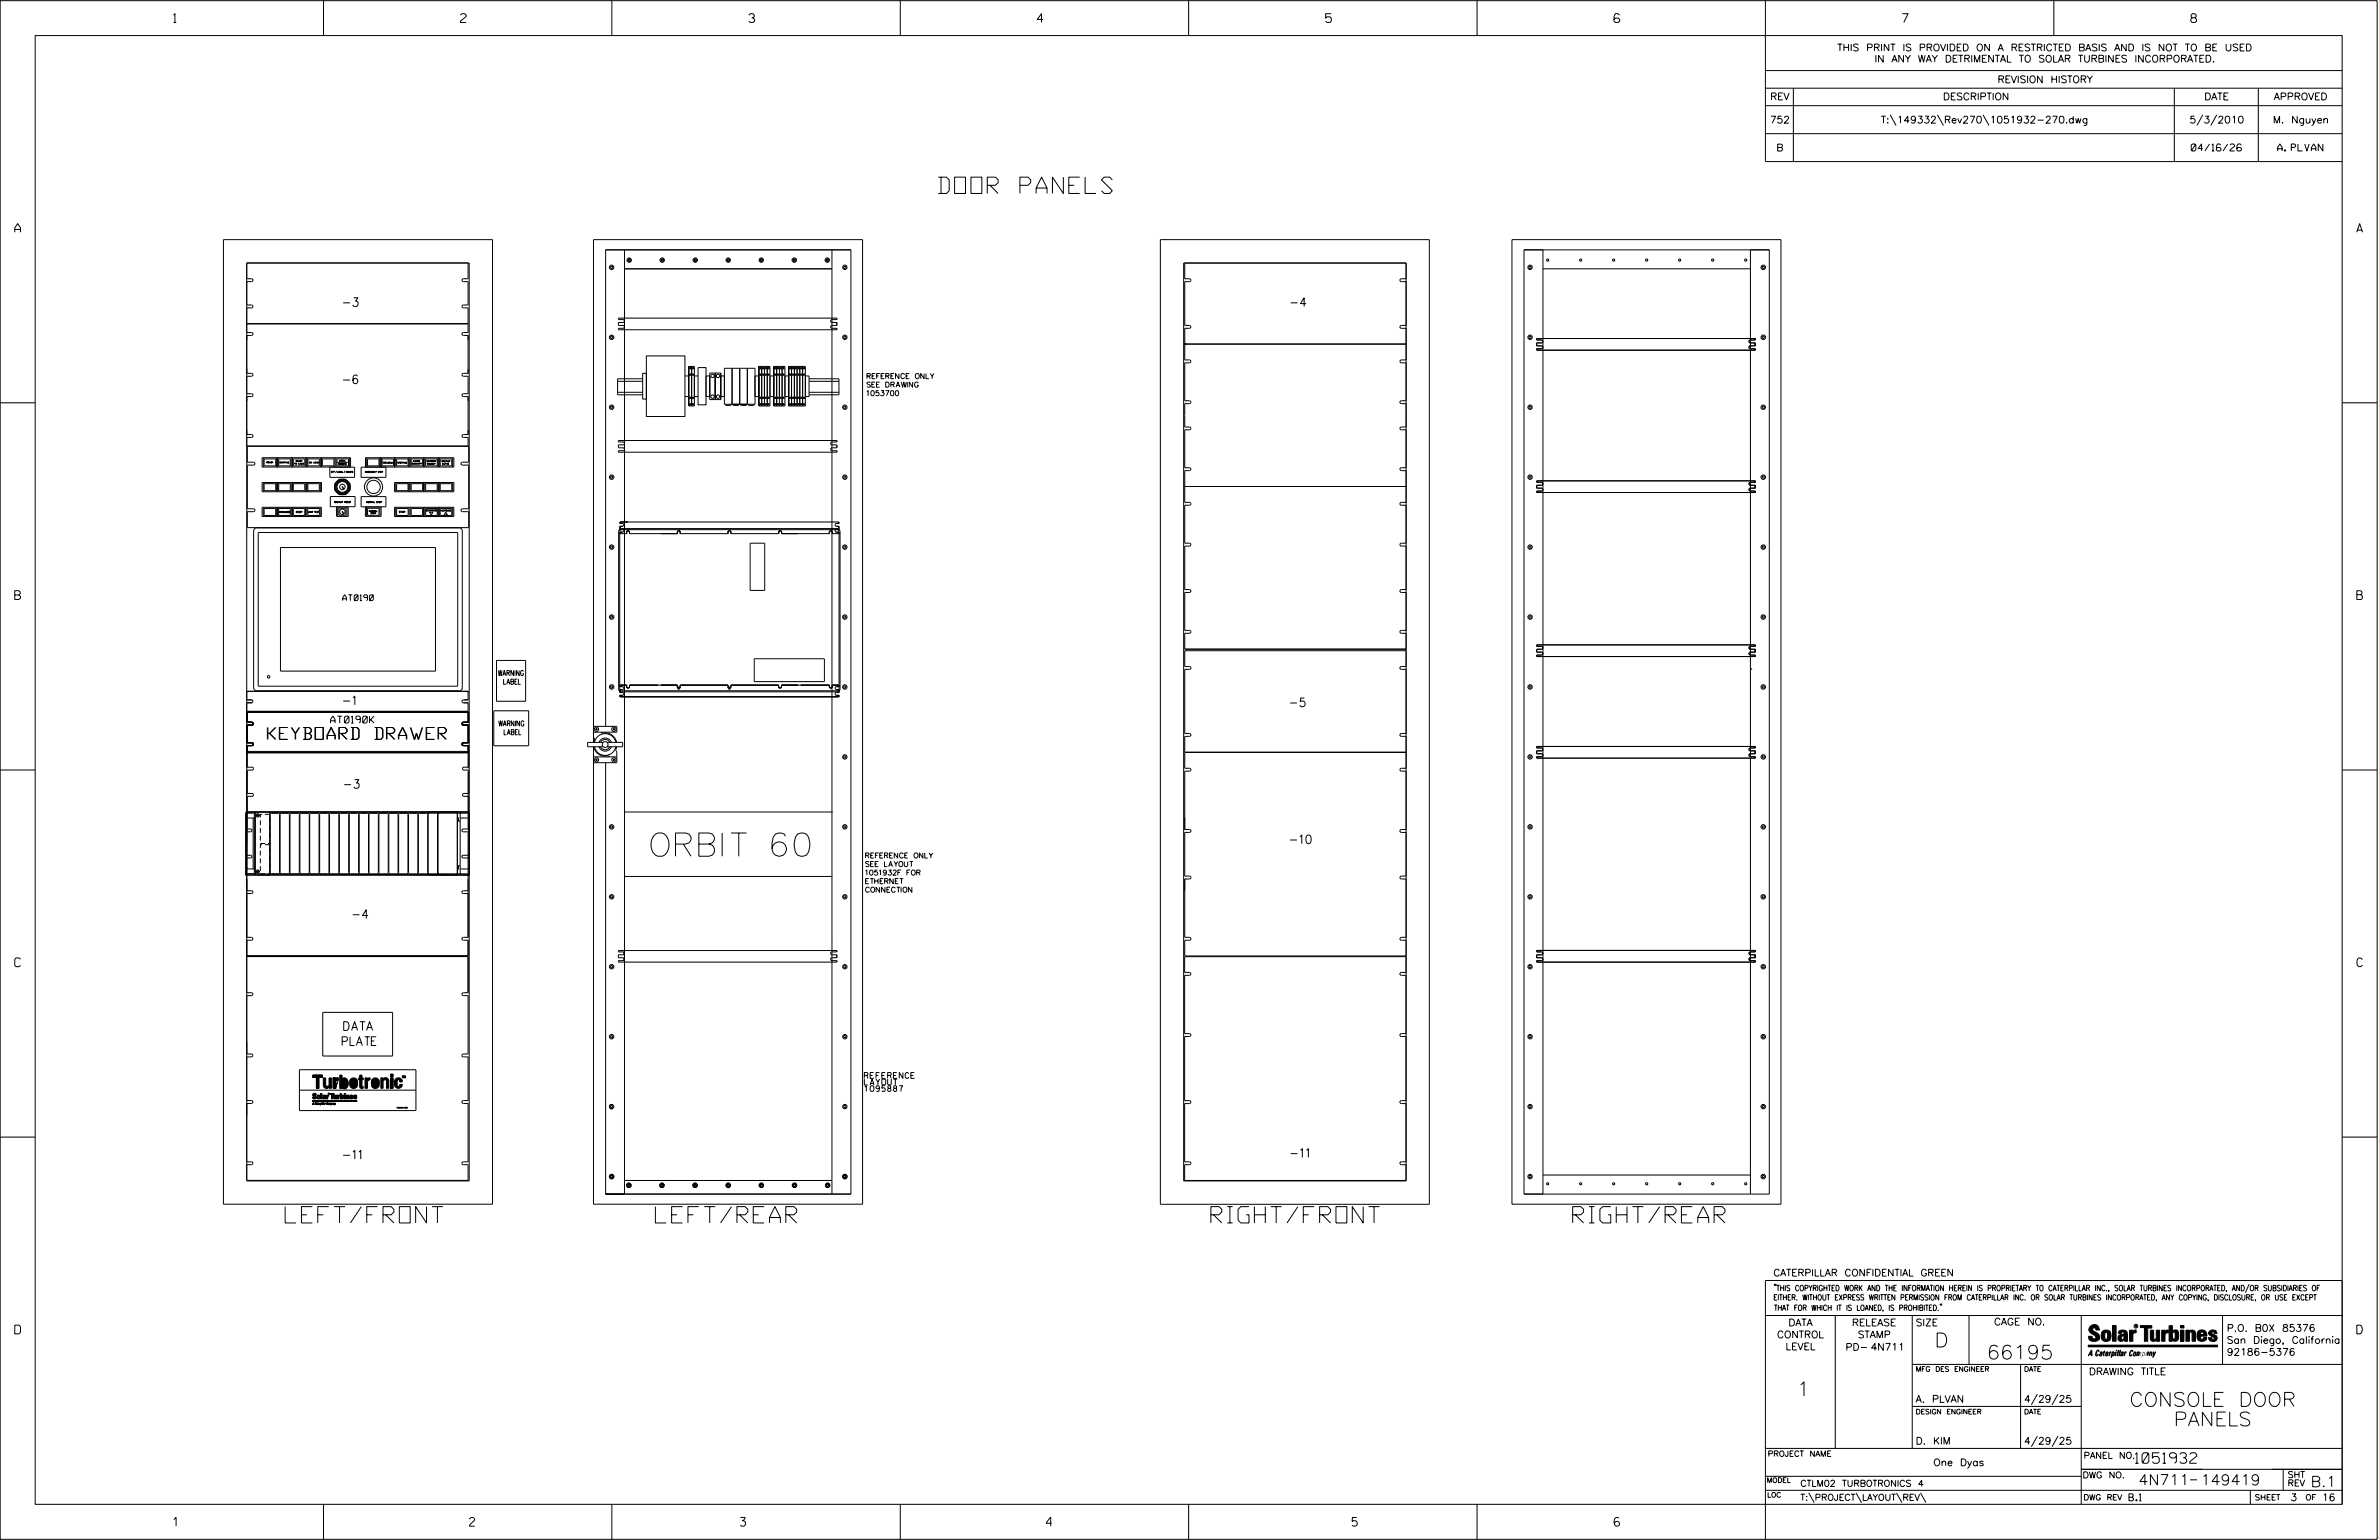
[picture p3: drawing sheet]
<svg xmlns="http://www.w3.org/2000/svg" width="864mm" height="559mm" viewBox="0 0 864 559" stroke-linecap="round" stroke-linejoin="round" font-family="sans-serif">
<defs><g id="words">
<text font-size="8.5" x="236.4" y="310.7">ORBIT 60</text>
<g font-size="5.9">
<text x="340.6" y="70.2">DOOR PANELS</text>
<text x="103.5" y="443.7">LEFT/FRONT</text>
<text x="237.9" y="443.7">LEFT/REAR</text>
<text x="439.6" y="443.7">RIGHT/FRONT</text>
<text x="570.9" y="443.7">RIGHT/REAR</text>
</g>
<g font-size="5.1">
<text x="702.3" y="488.8">D</text>
<text x="721.2" y="493.2">66195</text>
<text x="652.2" y="506.5">1</text>
<text x="773" y="510.3">CONSOLE DOOR</text>
<text x="789.1" y="517.4">PANELS</text>
</g>
<text font-size="4.3" x="97.1" y="268.3">KEYBOARD DRAWER</text>
<g font-size="3.8">
<text x="775.1" y="531">1051932</text>
<text x="776.3" y="538.9">4N711</text>
<text x="798.8" y="538.9">149419</text>
<text x="838.8" y="539.5">B.1</text>
</g>
<g font-size="3.2">
<text x="63" y="8.2">1</text>
<text x="167.2" y="8.2">2</text>
<text x="271.8" y="8.2">3</text>
<text x="376.5" y="8.2">4</text>
<text x="481.2" y="8.2">5</text>
<text x="690.6" y="8.2">7</text>
<text x="795.3" y="8.2">8</text>
<text x="5.4" y="84.3">A</text>
<text x="855.5" y="84.3">A</text>
<text x="124.6" y="111.2">-3</text>
<text x="468.5" y="111.2">-4</text>
<text x="124.6" y="139.2">-6</text>
<text x="5.4" y="217.5">B</text>
<text x="855.6" y="217.5">B</text>
<text x="124.6" y="255.8">-1</text>
<text x="468.3" y="256.5">-5</text>
<text x="124.9" y="286.1">-3</text>
<text x="468.3" y="306.2">-10</text>
<text x="128.1" y="333.3">-4</text>
<text x="5.4" y="350.8">C</text>
<text x="855.6" y="350.8">C</text>
<text x="124.8" y="373.9">DATA</text>
<text x="124.2" y="379.4">PLATE</text>
<text x="468.5" y="420">-11</text>
<text x="124.6" y="420.6">-11</text>
<text x="5.4" y="484">D</text>
<text x="855.6" y="484">D</text>
<text x="62.8" y="553.8">1</text>
<text x="170.4" y="553.8">2</text>
<text x="268.8" y="553.8">3</text>
<text x="379.8" y="553.8">4</text>
<text x="490.8" y="553.8">5</text>
<text x="585.9" y="553.8">6</text>
</g>
<g font-size="2.5">
<text x="666.9" y="18.5">THIS PRINT IS PROVIDED ON A RESTRICTED BASIS AND IS NOT TO BE USED</text>
<text x="680.5" y="22.6">IN ANY WAY DETRIMENTAL TO SOLAR TURBINES INCORPORATED.</text>
<text x="725.1" y="30">REVISION HISTORY</text>
<text x="642.6" y="36.3">REV</text>
<text x="705.3" y="36.3">DESCRIPTION</text>
<text x="800.2" y="36.3">DATE</text>
<text x="825.4" y="36.3">APPROVED</text>
<text x="642.5" y="44.7">752</text>
<text x="682.8" y="44.7">T:\149332\Rev270\1051932-270.dwg</text>
<text x="794.8" y="44.7">5/3/2010</text>
<text x="825.1" y="44.7">M. Nguyen</text>
<text x="644.8" y="54.8">B</text>
<text x="795.4" y="54.8">04/16/26</text>
<text x="826.8" y="54.8">A. PLVAN</text>
<text x="120" y="262.4">AT0190K</text>
<text x="643.8" y="463">CATERPILLAR CONFIDENTIAL GREEN</text>
<text x="645.1" y="485.5">CONTROL</text>
<text x="649.2" y="481.1">DATA</text>
<text x="672.3" y="481.1">RELEASE</text>
<text x="674.4" y="485.5">STAMP</text>
<text x="695.4" y="481.1">SIZE</text>
<text x="723.8" y="480.8">CAGE NO.</text>
<text x="808.4" y="483.1">P.O. B0X 85376</text>
<text x="648.2" y="489.8">LEVEL</text>
<text x="669.9" y="490">PD- 4N711</text>
<text x="808.4" y="487.5">San Diego, California</text>
<text x="808.4" y="491.8">92186-5376</text>
<text x="758.3" y="498.9">DRAWING TITLE</text>
<text x="695.4" y="508.9">A. PLVAN</text>
<text x="734.8" y="508.9">4/29/25</text>
<text x="695.4" y="524.1">D. KIM</text>
<text x="734.8" y="524.1">4/29/25</text>
<text x="701.8" y="531.9">One Dyas</text>
<text x="772.8" y="544.6">B.1</text>
<text x="831.4" y="544.6">3</text>
<text x="842.9" y="544.6">16</text>
</g>
<g font-size="2.3">
<text x="756.4" y="529.2">PANEL NO.</text>
<text x="653.5" y="539.4">CTLM02 TURBOTRONICS 4</text>
<text x="756" y="536.3">DWG NO.</text>
<text x="830.4" y="539.3">REV</text>
<text x="830.4" y="536.2">SHT</text>
<text x="653.5" y="544.5">T:\PROJECT\LAYOUT\REV\</text>
</g>
<g font-size="2.1">
<text x="124.4" y="217.9">AT0190</text>
<text x="313.8" y="391.3">REFERENCE</text>
<text x="313.8" y="393.7">LAYOUT</text>
<text x="313.8" y="396">1095887</text>
</g>
<g font-size="2">
<text x="643.8" y="468.4">&quot;THIS COPYRIGHTED WORK AND THE INFORMATION HEREIN IS PROPRIETARY TO CATERPILLAR INC., SOLAR TURBINES INCORPORATED, AND/OR SUBSIDIARIES OF</text>
<text x="643.8" y="471.8">EITHER. WITHOUT EXPRESS WRITTEN PERMISSION FROM CATERPILLAR INC. OR SOLAR TURBINES INCORPORATED, ANY COPYING, DISCLOSURE, OR USE EXCEPT</text>
<text x="644" y="475.6">THAT FOR WHICH IT IS LOANED, IS PROHIBITED.&quot;</text>
<text x="641.7" y="528.5">PROJECT NAME</text>
<text x="756.3" y="544.3">DWG REV</text>
<text x="818.5" y="544.3">SHEET</text>
<text x="836.9" y="544.3">OF</text>
</g>
<g font-size="1.9">
<text x="314.7" y="137.4">REFERENCE ONLY</text>
<text x="314.7" y="140.5">SEE DRAWING</text>
<text x="314.7" y="143.6">1053700</text>
<text x="180.9" y="245.2">WARNING</text>
<text x="182.8" y="248.3">LABEL</text>
<text x="181.1" y="263.5">WARNING</text>
<text x="183" y="266.6">LABEL</text>
<text x="314.2" y="311.3">REFERENCE ONLY</text>
<text x="314.2" y="314.5">SEE LAYOUT</text>
<text x="314.2" y="317.6">1051932F FOR</text>
<text x="314.2" y="320.7">ETHERNET</text>
<text x="314.2" y="323.8">CONNECTION</text>
</g>
<g font-size="1.8">
<text x="695.4" y="497.6">MFG DES ENGINEER</text>
<text x="734.8" y="497.6">DATE</text>
<text x="695.4" y="513.1">DESIGN ENGINEER</text>
<text x="734.8" y="513.1">DATE</text>
<text x="641.3" y="538">MODEL</text>
<text x="641.5" y="543.3">LOC</text>
</g>
<text font-size=".9" x="775.1" y="481.7">R</text>
<g font-size=".5">
<text x="107.3" y="167.6">READY</text>
<text x="123.1" y="167.4">LOCAL</text>
<text x="149.9" y="167.6">ALARM</text>
<text x="154.9" y="167.6">SHUTDOWN</text>
<text x="160.3" y="167.6">BACKUP</text>
<text x="96.7" y="168.1">READY</text>
<text x="101.4" y="168.1">STARTING</text>
<text x="106.8" y="168.5">TO LOAD</text>
<text x="112.1" y="168.1">ON LOAD</text>
<text x="119.9" y="171.5">OFF</text>
<text x="121.8" y="171.5">LOCAL</text>
<text x="122.8" y="168.7">REMOTE</text>
<text x="125" y="171.5">REMOTE</text>
<text x="132.6" y="171.5">EMERGENCY STOP</text>
<text x="138.9" y="168.2">COOLDOWN</text>
<text x="144.3" y="168.2">STOPPING</text>
<text x="155.1" y="168.6">SUMMARY</text>
<text x="160.6" y="168.6">ACTIVE</text>
<text x="121.4" y="182.5">BACKUP RESET</text>
<text x="133" y="182.5">NORMAL STOP</text>
<text x="133.9" y="185.7">NORMAL</text>
<text x="154.6" y="185.5">DECREASE</text>
<text x="160" y="185.5">INCREASE</text>
<text x="101.3" y="186">ACKNOWLEDGE</text>
<text x="107.4" y="186">RESET</text>
<text x="134.5" y="186.5">STOP</text>
<text x="144.9" y="186">START</text>
</g>
<text font-size=".4" x="143.9" y="402.1">1034040-903</text>
</g></defs>
<g fill="none" stroke="#000" stroke-width=".36">
<path d="M.1 .2h862.8v558.4h-862.8zM12.8 12.9h837.4v533h-837.4zM117.4 .2v12.7M222.1 .2v12.7M326.8 .2v12.7M431.5 .2v12.7M536.2 .2v12.7M587.9 5.5l-.5-.5h-1l-.5 1v1.7l.5 .4h1l.6-.4v-.6l-.6-.5h-1l-.5 .5M640.9 .2v58.4h209.3M745.6 .2v12.7M640.9 25.6h209.3M640.9 32h209.3"/>
<path d="M640.9 38.3h209.3M651 32v26.6M789.3 32v26.6M819.8 32v26.6M640.9 48.5h209.3M686.2 41.7l2.1 3.8M703.3 41.7l2.2 3.8M719.9 41.7l2.1 3.8M799.6 41.7l-2.1 3.8M804.7 41.7l-2.2 3.8M81.1 87h97.7v350h-97.7zM89.6 95.4h80.7v333.1h-80.7z"/>
<path d="M169.9 95.4v5.7h-1.7l-.5 .6M226.7 90.7v337.6h75.3v-337.6M226.7 97.5h75.3M421.2 87h97.7v350h-97.7zM429.7 95.4h80.7v333.1h-80.7zM430.1 95.5v5.6h1.7l.4 .3a.52 .52 0 0 1-.4 .8h-1.7v15.9h1.7l.5 .5-.5 .5h-1.7v11.5h1.7l.5 .5-.5 .6h-1.7v13.7h1.7a.53 .53 0 0 1 .5 .5 .53 .53 0 0 1-.5 .6h-1.7v8.4h1.7a.51 .51 0 0 1 .5 .6 .51 .51 0 0 1-.5 .5h-1.7v13.7h1.7l.5 .6-.5 .5h-1.7v11.5h1.7l.4 .2a.52 .52 0 0 1-.4 .8h-1.7v13.8h1.7l.5 .5-.5 .6h-1.7v15.7h1.7l.5 .6-.5 .5h-1.7v13.7h1.7l.5 .6-.5 .5h-1.7v5.7h80.3M548.9 87h97.6v350h-97.6zM553.2 90.7h89.1v342.6h-89.1zM560.1 97.5h75.3M560.1 90.7v342.6M635.4 90.7v342.6M89.6 117.5h80.3v3.1h-1.7l-.5 .6"/>
<path d="M89.6 110.7h1.7l.5 .5M89.6 101.1h1.7l.5 .6M91.8 101.7l-.5 .5h-1.7M91.8 111.2l-.5 .5h-1.7M91.8 111.2h.1M91.8 101.7h.1M167.7 101.7h.1M167.7 101.7l.5 .5h1.7v8.5h-1.7l-.5 .5M167.7 111.2l.5 .5h1.7v5.7h-80.3M167.7 111.2h.1M301.5 116.5h.1M301.5 118.6h.1"/>
<path d="M301.5 116.5l.5 .5h1.8v1.1h-1.8l-.5 .5M301.5 116.5l.5-.5h1.8v-.6h-79.3v.6h1.7l.5 .5-.5 .5h-1.7v1.1h1.7l.5 .5-.5 .5h-1.7v.6h79.3v-.6h-1.8l-.5-.5M432.3 101.7h.1M432.3 118.6h.1M508.2 101.7h.1M508.2 118.6h.1M508.2 101.7l.5 .5h1.7M508.2 118.6l.5 .5h1.7M510.4 101.1h-1.7l-.5 .6M510.4 118.1h-1.7l-.5 .5M89.6 120.6l1.7 .1 .5 .5M89.6 135.5h1.7l.5 .5-.5 .5h-1.7"/>
<path d="M91.8 121.2h.1M91.8 136h.1M91.8 121.2l-.5 .5h-1.7M167.7 121.2h.1M167.7 136h.1M167.7 121.2l.5 .5h1.7v13.8h-1.7a.53 .53 0 0 0-.5 .5 .53 .53 0 0 0 .5 .5h1.7v6.4h-1.7l-.5 .5M169.9 135.7v.1M224.2 138.4h9.1M233.3 135.5h1.3v9.3h-1.3zM233.3 137.4h-9.1v5.9h9.1M234.6 129.2h14v21.9h-14zM248.6 136.4h1.4"/>
<path d="M250 133h2.1v14.3h-2.1zM251.1 133v14.3M252.1 136.4h1.3M253.4 133.4h2.9v13.5h-2.9zM257.6 135.4h4.1v9.6h-4.1zM257.6 136.4h-1.3v7.5h1.3M259.6 135.4v9.6M261.7 136.4h1.3M263 133.6h11.1v13.1h-11.1zM265.7 133.6v13.1M268.5 133.6v13.1M271.3 133.6v13.1"/>
<path d="M274.1 136.4h1.3M275.5 133v14.3h4v-14.3h-4.1v14.3M276.5 133v14.3M277.5 133v14.3M278.5 133v14.3M279.5 136.4h1.3M280.8 133h4.1v14.3h-4.1zM281.9 133v14.3M282.9 133v14.3M283.9 133v14.3M284.9 136.4h1.3M286.2 133h6.1v14.3h-6.1z"/>
<path d="M286.3 133v14.3M287.3 133v14.3M288.4 133v14.3M289.3 133v14.3M290.3 133v14.3M291.4 133v14.3M292.3 136.4h1.4v7.5h-1.4M293.7 137.4h10.9v5.9h-10.9M293.7 138.4h10.9M430.1 124.8h.1M430.1 124.8h80.3M430.2 124.8h-.1"/>
<path d="M430.2 124.8h.1M430.3 124.8h.1M508.2 131.1h.1M508.2 131.1l.5 .6h1.7M510.4 130.6h-1.7l-.5 .5M557.8 122.8h79.4v.6h-1.8l-.5 .5 .5 .5h1.8v1.1h-1.8l-.5 .5 .5 .5h1.8v.6h-79.4v-.6h1.8l.5-.5-.5-.5h-1.8v-1.1h1.8l.5-.5-.5-.5h-1.8zM634.9 123.9h.1M634.9 126h.1M.1 146.2h12.7M89.6 142.9h1.7l.5 .5M89.6 157.7h1.7l.5 .5M91.8 158.2h.1"/>
<path d="M91.8 143.4l-.5 .5h-1.7M91.8 158.2l-.5 .5h-1.7M91.8 143.4h.1M167.7 158.2h.1M167.7 143.4l.5 .5h1.7v13.8h-1.7l-.5 .5M167.7 158.2l.5 .5h1.7v3.1h-80.3M167.7 143.4h.1M169.9 143.6h.1M224.2 142.3h9.1M248.6 143.9h1.4M252.1 143.9h1.3M261.7 143.9h1.3"/>
<path d="M263.4 146.7l.1 .4h1.8l.1-.4M266.2 146.7v.4h1.8l.1-.4M268.9 146.7l.1 .4h1.8l.1-.4M271.7 146.7l.1 .4h1.8l.1-.4M274.1 143.9h1.3M279.5 143.9h1.3M284.9 143.9h1.3M293.7 142.3h10.9M508.2 145.9h.1M508.2 145.9l.5 .6h1.7M508.2 155.5l.5 .5h1.7M508.2 155.4v.1"/>
<path d="M510.4 145.4h-1.7l-.5 .5M510.4 154.9h-1.7l-.5 .5M850.2 146.2h12.7M89.8 162h80.3v5.7h-2.2l-.5 .5 .5 .6h2.2v15.8h-2.2l-.5 .5 .5 .6h2.2v5.8h-80.3v-5.8h2.2l.5-.6-.5-.5h-2.2v-15.8h2.2l.5-.6-.5-.5h-2.2zM95.1 166.1h32.1v3.4h-32.1zM95.1 175.1h21.6v3.3h-21.6zM95.6 166.1v3.4M95.6 175.1v3.3M95.9 166.5h4.2v2.6h-4.2zM95.9 175.5h4.2v2.5h-4.2zM100.4 166.1v3.4M100.4 175.1v3.3"/>
<path d="M100.8 166.1v3.4M100.8 175.1v3.3M101.2 166.5h4.2v2.6h-4.2zM101.2 175.5h4.2v2.5h-4.2zM105.7 166.1v3.4M105.7 175.1v3.3M106.1 166.1v3.4M106.1 175.1v3.3M106.5 166.5h4.1v2.6h-4.1zM106.5 175.5h4.1v2.5h-4.1zM111 166.1v3.4M111 175.1v3.3"/>
<path d="M111.4 166.1v3.4M111.4 175.1v3.3M111.8 166.5h4.1v2.6h-4.1zM111.8 175.5h4.1v2.5h-4.1zM116.3 166.1v3.4M116.3 175.1v3.3M116.7 166.1v3.4M117 166.5h4.2v2.6h-4.2zM119.7 169.5h9v3.7h-9zM121.6 166.1v3.3M122 166.1v3.4M122.2 170.8l-.4 .9"/>
<path d="M122.3 166.5h4.2v2.6h-4.2zM122.3 167.7h4.2M124.8 177.5l-.5-1-.2 .1 .6 1M125.2 170.8l-.4 .9M126.8 166.1v3.3M131.1 169.5h9v3.7h-9zM132.7 166.1h32v3.4h-32zM133.1 166.1v3.4M133.4 166.5h4.2v2.6h-4.2zM137.9 166.1v3.4M138.4 166.1v3.4M138.7 166.5h4.2v2.6h-4.2z"/>
<path d="M143.2 166.1v3.4M143.2 175.1h21.5v3.3h-21.5zM143.7 166.1v3.4M143.7 175.1v3.3M144 166.5h4.1v2.6h-4.1zM144 175.5h4.1v2.5h-4.1zM148.5 166.1v3.4M148.5 175.1v3.3M148.9 166.1v3.4M148.9 175.1v3.3M149.3 166.5h4.1v2.6h-4.1zM149.3 175.5h4.1v2.5h-4.1z"/>
<path d="M149.8 168.1h-.3l.3 .4-.3-.1M150 168l.1 .5h.2l.1-.5M150.6 168.5v-.5l.2 .5 .2-.5v.5M151.2 168.5v-.5l.2 .5 .2-.5v.5M151.7 168.5l.2-.5 .2 .5M151.8 168.3h.2M152.2 168.2l.3-.2h-.3v.5M152.4 168.2l.2 .3M152.7 168l.2 .5M153.1 168l-.2 .2M153.8 166.1v3.4M153.8 175.1v3.3"/>
<path d="M154.2 166.1v3.4M154.2 175.1v3.3M154.5 166.5h4.2v2.6h-4.2zM154.5 175.5h4.2v2.5h-4.2zM159.1 166.1v3.4M159.1 175.1v3.3M159.5 166.1v3.4M159.5 175.1v3.3M159.8 166.5h4.2v2.6h-4.2zM159.8 175.5h4.2v2.5h-4.2zM164.3 166.1v3.4M164.3 175.1v3.3"/>
<path d="M301.5 160.9h.1M301.5 163h.1M301.5 160.9l.5-.5h1.8v-.6h-79.3v.6h1.7l.5 .5-.5 .5h-1.7v1.1h1.7l.5 .5-.5 .5h-1.7v.6h79.3v-.6h-1.8l-.5-.5M301.5 160.9l.5 .5h1.8v1.1h-1.8l-.5 .5M430.1 176.5h80.3M508.2 170.3h.1M508.2 170.3l.5 .5h1.7M510.4 169.7h-1.7l-.5 .6M634.9 175.5l.5 .6h1.8v1h-1.8l-.5 .6M634.9 175.5l.5-.5h1.8v-.5h-79.4v.5h1.8l.5 .5-.5 .6h-1.8v1h1.8l.5 .6-.5 .5h-1.8v.5h79.4v-.5h-1.8l-.5-.5M634.9 175.5h.1M634.9 177.6v.1"/>
<path d="M92.5 191.8l.6-.2h73.7l.6 .2 .4 .8v57l-.2 .6-.8 .4h-73.7l-.6-.2-.4-.8v-57zM93.7 193.2h72.5v55.8h-72.5zM95.1 184.1h21.6v3.3h-21.6zM95.6 184.1v3.3M95.9 184.5h4.2v2.5h-4.2zM100.4 184.1v3.3M100.8 184.1v3.3M101.2 184.5h4.2v2.5h-4.2zM101.8 198.7h56.3v44.8h-56.3zM105.7 184.1v3.3M106.1 184.1v3.3M106.5 184.5h4.1v2.5h-4.1z"/>
<path d="M111 184.1v3.3M111.4 184.1v3.3M111.7 184.5h4.2v2.5h-4.2zM111.9 185.5v.6h.3l.2-.6 .2 .6M112.3 185.9h.2M112.7 186.1v-.6l.2 .6 .2-.6v.6M113.3 185.8h.3v-.2l-.3-.1v.6M114.2 185.5h.3M114.3 185.5v.6M114.6 185.8h.2M114.9 185.5h-.3v.6h.3M115.3 185.6h-.3l.3 .4h-.3"/>
<path d="M115.4 185.5h.3M115.6 185.5v.6M116.2 184.1v3.3M119.9 180.2h9v3.7h-9zM122.2 184h4.2v3.4h-4.2zM122.6 184v3.4M123 184.4h2.6v2.6h-2.6zM124.3 185.7h.1M124.8 186.5l-.5-1-.2 .1 .6 1M126 184v3.4M131.1 180.2h9v3.7h-9zM132.6 184h5.8v3.4h-5.8z"/>
<path d="M133.1 184v3.4M133.4 184.4h4.2v2.6h-4.2zM137.9 184v3.4M143.2 184.1h21.5v3.3h-21.5zM143.7 184.1v3.3M144 184.5h4.2v2.5h-4.2zM148.5 184.1v3.3M148.9 184.1v3.3M149.3 184.5h4.1v2.5h-4.1zM153.8 184.1v3.3M154.2 184.1v3.3M154.5 184.5h4.2v2.5h-4.2z"/>
<path d="M156 185.8h1.2l-.6 1.1zM159.1 184.1v3.3M159.5 184.1v3.3M159.8 184.5h4.2v2.5h-4.2zM161.8 185.8l.6 1.1h-1.2zM164.3 184.1v3.3M225 192l.6-.2h78.3l.6 .2 .4 .9v57.1l-.2 .6-.8 .4h-78.3l-.6-.2-.4-.8v-57.1zM225.2 192.4l.4-.2h78.3l.5 .2 .2 .5v57.1l-.2 .5-.5 .1h-78.3l-.4-.1-.2-.5v-57.1zM228 192.6h.1M228 192.6l-.5 .2v.8h-2.4v-.5l1.3-.2-.2-.8h-1.1v-1.1h.8a.53 .53 0 0 0 .5-.5 .53 .53 0 0 0-.5-.6h-.8v-.5h79.3v.5l-1.2 .3a.52 .52 0 0 0 .5 .8h.7v1.1h-1l-.2 .8 1.2 .2v.5h-2.3l-.1-.8-.4-.2M246.4 192.6l-.4 .2-.1 .8h-17.4v-.8l-.5-.2M246.4 192.6h.1"/>
<path d="M264.8 192.6h.1M264.8 192.6l-.5 .2v.8h-17.4l-.1-.8-.4-.2M272.3 197.1h5.3v17.1h-5.3zM301.6 192.6l-.5 .2v.8h-17.4v-.8l-.5-.2-.5 .2v.8h-17.4l-.1-.8-.4-.2M301.6 192.6h.1M432.3 182.8h.1M432.3 197.6h.1M508.2 197.6l.5 .6h1.7M508.2 182.8l.5 .5h1.7M508.2 182.8h.1M508.2 197.6h.1M510.4 197.1h-1.7l-.5 .5"/>
<path d="M510.4 182.3h-1.7l-.5 .5M432.3 214.5h.1M508.2 214.5h.1M508.2 214.5l.5 .5h1.7M510.4 213.9h-1.7l-.5 .6M180.2 239.6h10.6v14.9h-10.6zM273.8 239h25.5v8.3h-25.5zM432.3 229.3h.1M508.2 229.3h.1M508.2 229.3l.5 .5h1.7M510.4 236.1h-80.3v5.7h1.7l.5 .6-.5 .5h-1.7v23.2h1.7l.5 .6-.5 .5h-1.7v5.7h80.3M510.4 228.7h-1.7l-.5 .6"/>
<path d="M634.9 235.1l.5-.6h1.8v-.5h-79.4v.5h1.8l.5 .6-.5 .5h-1.8v1h1.8l.5 .6-.5 .5h-1.8v.5h79.4v-.5h-1.8l-.5-.5M634.9 235.1l.5 .5h1.8v1h-1.8l-.5 .6M634.9 235v.1M634.9 237.2h.1M89.5 258.5h80.6v3.6M89.6 250.9h80.3v3.1h-1.7l-.5 .5M89.6 254h1.8M89.6 255h1.8M89.7 258.5v3.6M91.3 254l.5 .5M91.8 254.5h.1M91.8 254.5l-.5 .5"/>
<path d="M92 254.5h.1M167.7 254.5l.5 .5h1.7v3.1h-80.3M167.7 254.5h.1M167.8 254.5h.1M169.9 258.5v3.6M179.2 257.9h12.7v12.7h-12.7zM228 249.7h.1M228 249.7l-.5-.3v-.8h-2.4v.5l1.1 .1 .2 .5-.2 .4-1.1 .1v1l1.1 .1 .2 .5-.2 .4-1.1 .1v.5h79.3v-.5h-.7a.53 .53 0 0 1-.6-.5 .53 .53 0 0 1 .6-.6h.7v-1h-.7a.53 .53 0 0 1-.6-.5 .53 .53 0 0 1 .6-.6h.7v-.5h-2.3l-.1 .8-.4 .3M246.4 249.7l-.5-.3v-.8h-17.4v.8l-.5 .3M246.4 249.7h.1M264.8 249.7h.1M264.8 249.7l-.5-.3v-.8h-17.4l-.1 .8-.4 .3"/>
<path d="M283.2 249.7l-.5-.3-.1-.8h-17.3l-.1 .8-.4 .3M283.2 249.7h.1M301.6 249.7h.1M301.6 249.7l-.5-.3v-.8h-17.4l-.1 .8-.4 .3M508.2 242.3h.1M510.4 241.8h-1.7l-.5 .6 .5 .5h1.7M635.5 242.4l.6 .5M635.5 242.4h.1M.1 279.4h12.7M89.5 269.5h2l.5 .5M89.6 262.1h1.9l.5 .5-.5 .5h-1.9M89.7 270.5l.1 7.9h1.7l.5 .5"/>
<path d="M89.7 263.1v6.4M89.8 272.7h80.3v5.7h-1.7l-.5 .5M91.3 262.1l.5 .5-.5 .5M91.3 269.5l.5 .5M91.8 270l-.5 .5M91.9 270h-.1M92 270l-.5 .5h-2M92 278.9l-.5 .5h-1.7v8.5h1.7l.5 .5M92 278.9h.1M92 270h.1M167.6 270l.6 .5M167.7 270h.1"/>
<path d="M167.7 262.6l.5 .5h1.9M167.7 270l.5 .5M167.7 262.6l.5 .5M167.8 270h.1M167.9 262.6l.5 .5M167.9 270l.5 .5M167.9 270h.1M167.9 278.9l.5 .5h1.7v8.5h-1.7l-.5 .5M167.9 278.9h.1M168.2 269.5l-.6 .5M168.2 270.5h1.9M168.2 269.5h1.9"/>
<path d="M168.2 269.5l-.5 .5M168.2 262.1l-.5 .5M168.4 262.1l-.5 .5M168.4 269.5l-.5 .5M169.9 263.1v6.4M169.9 270.5v8.3M169.9 279.9v21.1M170.1 263.1v6.4M170.1 270.5v2.6h-80.5M170.1 262.1h-1.9l-.5 .5M215.4 267.2l.4 1-.3 1.2M215.4 269.4v-182.4h97.7v350h-97.7v-166"/>
<path d="M215.4 274.6h8.5M215.4 263.6h8.5v2.1h-8.5M215.5 271a4.3 4.3 0 0 0 5.4 3.3l.4 .3M215.8 269.4a4 4 0 0 1 3.9-3.2 4 4 0 0 1 3.9 3.2M215.8 271a4 4 0 0 0 3.9 3.1 4 4 0 0 0 3.9-3.1M217.5 269.4a2.37 2.37 0 0 1 2.2-1.6 2.37 2.37 0 0 1 2.2 1.6M217.5 271a2.37 2.37 0 0 0 2.2 1.6 2.37 2.37 0 0 0 2.2-1.6M218 271a1.86 1.86 0 0 0 1.7 1 1.86 1.86 0 0 0 1.7-1M218 269.4a1.86 1.86 0 0 1 1.7-1.1 1.86 1.86 0 0 1 1.7 1.1M218.1 265.7l.4 .3a4.4 4.4 0 0 1 5.3 3.3M219 269.4h-5.7v1.6h5.7M219.9 263.6v-172.9h89v342.6h-89v-156.5"/>
<path d="M220.4 269.4h5.6v1.6h-5.6M223.8 271l-.2 1.1 .3 1.1v3.6h-8.5M226.2 279.3h.1M432.3 279.3h.1M432.3 279.3l-.5 .5h-1.7v21.2h1.7l.5 .5M508.2 266.7l.5 .5h1.7M508.2 279.3l.5 .5h1.7M508.2 266.7h.1M508.2 279.3h.1M510.4 273h-80.3v5.8h1.7l.5 .5M510.4 266.1h-1.7l-.5 .6M510.4 278.8h-1.7l-.5 .5"/>
<path d="M634.9 271.9l.5-.5h1.8v-.5h-79.4v.5h1.8l.5 .5-.5 .6h-1.8v1h1.8l.5 .5-.5 .6h-1.8v.5h79.4v-.5h-1.8l-.5-.6M634.9 271.9l.5 .6h1.8v1h-1.8l-.5 .5M634.9 271.9h.1M634.9 274h.1M635.5 266.7h.1M850.2 279.4h12.7M89.4 294.7l81-.1v22.9h-81.3v-22.4zM89.5 295.1h3.1M89.6 294.6h80.5M91.9 296.8v18.5M92 288.4l-.5 .6h-1.7l-.3 28.1M92 288.4h.1"/>
<path d="M92.3 295.1v22M92.6 296.8l-2.7 .1-.4 .6M92.6 295.1v22M93 295.8h.5v-.3l.1 .3h.6M93 295.9h.5v.3l.1-.3h.6M93.1 294.6l-.5 .5M97.5 294.6l.4 .5v22l-.4 .4M98.3 295.1h2.8l.4 .4v21.2l-.4 .4h-2.6l-.4-.4v-21.2zM101.7 295.3l.4-.2h2.5l.5 .4v21.2l-.5 .4h-2.5l-.4-.4zM105.5 295.1h2.7l.5 .4v21.2l-.5 .4h-2.5l-.4-.4v-21.2zM109.1 295.1h2.7l.5 .4v21.2l-.5 .4h-2.5l-.4-.4v-21.2zM112.5 295.3l.4-.2h2.5l.4 .4v21.2l-.4 .4h-2.5l-.5-.4z"/>
<path d="M116.2 295.1h2.8l.4 .4v21.2l-.4 .4h-2.5l-.5-.4v-21.2zM119.8 295.1h2.8l.4 .4v21.2l-.4 .4h-2.5l-.5-.4v-21.2zM123.3 295.3l.3-.2h2.6l.4 .4v21.2l-.4 .4h-2.6l-.4-.4zM127 295.1h2.8l.4 .4v21.2l-.4 .4h-2.6l-.4-.4v-21.2zM130.6 295.1h2.7l.5 .4v21.2l-.5 .4h-2.5l-.4-.4v-21.2zM134.2 295.1h2.7l.4 .4v21.2l-.4 .4h-2.5l-.5-.4v-21.2zM137.8 295.1h2.7l.4 .4v21.2l-.4 .4h-2.5l-.5-.4v-21.2zM141.3 295.1h2.8l.4 .4v21.2l-.4 .4h-2.6l-.4-.4v-21.2zM144.8 295.3l.3-.2h2.6l.4 .4v21.2l-.4 .4h-2.6l-.4-.4zM148.5 295.1h2.8l.4 .4v21.2l-.4 .4h-2.6l-.4-.4v-21.2zM151.9 295.3l.4-.2h2.5l.5 .4v21.2l-.5 .4h-2.5l-.4-.4zM155.4 295.1h3.4v22h-3.4z"/>
<path d="M155.9 294.6l-.5 .5M158.4 294.6l.4 .5M159 295.1h7v22h-7zM159.5 294.6l-.5 .5M165.6 294.6l.4 .5M166 296.5l.4 .2v1.3h.6M166 295.1h1M166 295.1v22M167 295.1h3.4v22h-3.4zM167 296.8h2.7l.5 .2 .2 .5M167.9 288.4l.5 .6h1.7v5.6M167.9 288.4h.1"/>
<path d="M170.1 294.6l.3 22.9-80.9-.4M226.9 294.6h75.4M89.5 300.8l1.7 .1 .2 .4-.5 .5h-1.4M89.5 310.3l1.7 .1 .2 .4-.2 .5h-1.7M89.5 314.7l.4 .6h2.7M89.5 317.1h3.1M89.6 317.5h80.3M92.6 317.1l.5 .4M93 316.4h.5v.2l.1-.2h.6M93 316.2h.5v-.3l.1 .3h.6M155.4 317.1l.5 .4M158.8 317.1l-.4 .4"/>
<path d="M159 317.1l.5 .4M166 317.1h1M166 317.1l-.4 .4M167 314.1h-.6v1.1l-.4 .4M169.9 302v38.1h-1.7l-.5 .5M170.3 300.8h-2.1l-.5 .5 .5 .5h2.1M170.3 310.3h-2.1l-.5 .5 .5 .5h2.1M170.4 314.7l-.2 .4-.5 .2h-2.7M226.7 318h75.4M432.3 301.5h.1M432.3 318.4h.1M432.3 301.5l-.5 .5h-1.7v15.9h1.7l.5 .5"/>
<path d="M432.3 318.4l-.5 .5h-1.7v21.2h1.7l.5 .5-.5 .6h-1.7v5.7h80.3M508.2 301.5l.5 .5h1.7M508.2 318.4l.5 .5h1.7M508.2 301.5h.1M508.2 318.4h.1M510.4 301h-1.7l-.5 .5M510.4 317.9h-1.7l-.5 .5M89.6 323.2h1.7l.5 .5M91.8 323.7h.1M91.8 323.7l-.5 .5h-1.7M167.7 323.7l.5 .5h1.7M167.7 323.7h.1"/>
<path d="M169.9 323.2h-1.7l-.5 .5M89.6 347.1h80.3v13.1h-1.7l-.5 .6M89.6 340.1h1.7l.5 .5-.5 .6h-1.7M91.8 340.6h.1M167.7 340.6l.5 .6h1.7v5.7h-80.3M167.7 340.6h.1M226.4 345.5v.9M226.4 347.6v.9M301.5 346l.5 .5h1.8v1h-1.8l-.5 .6 .5 .5h1.8v.5h-79.3v-.5h1.7l.5-.5M301.5 345.9l.5-.5h1.8v-.5h-79.3v.5h1.7l.4 .3a.52 .52 0 0 1-.4 .8h-1.7v1h1.7l.5 .6M301.5 345.9v.1M432.3 353.4h.1"/>
<path d="M432.3 353.4l-.5 .5h-1.8v21.1h1.8l.5 .6M432.3 340.6h.1M508.2 353.4h.1M508.2 340.6h.1M510.4 347.1h-80.4v5.7h1.8l.5 .6M510.4 352.8h-1.7l-.5 .6 .5 .5h1.7M510.4 340.1h-1.7l-.5 .5 .5 .6h1.7M634.9 345.9l.5-.5h1.8v-.5h-79.4v.5h1.8l.5 .5-.5 .6h-1.8v1h1.8l.5 .6-.5 .5h-1.8v.5h79.4v-.5h-1.8l-.5-.5M634.9 345.9l.5 .6h1.8v1h-1.8l-.5 .6M634.9 345.9h.1M634.9 348.1h.1M89.6 360.2h1.7l.5 .6-.5 .5h-1.7"/>
<path d="M91.8 360.8h.1M117.2 367.3h25.3v15.9h-25.3zM167.7 360.8l.5 .5h1.7v21.1h-1.7l-.5 .6M167.7 360.8h.1M432.3 375.6h.1M432.3 375.6l-.5 .5h-1.8v23.3h1.8l.5 .5-.5 .5h-1.8v21.2h1.8l.5 .5M508.2 375.6h.1M510.4 375h-1.7l-.5 .3a.52 .52 0 0 0 .5 .8h1.7M89.6 382.4h1.7a.53 .53 0 0 1 .5 .6 .53 .53 0 0 1-.5 .5h-1.7M89.6 399.3h1.7l.5 .6-.5 .5h-1.7M91.8 383h.1M91.8 399.9h.1"/>
<path d="M108.7 388.2h42.3v14.8h-42.3zM108.7 395.6h42.3M113.4 399.4h16.1v.2h-16.1zM113.5 399.5h16M113.5 390.1h3.5v.8h-1.3v4h-.8v-3.9h-1.4zM113.6 396.9l.6-.2 .5 .2 .1 .4-.6-.2-.1 .4a.72 .72 0 0 1 .6 .4 .72 .72 0 0 1-.1 .8l-1-.1-.1-.5h.4l.3 .4 .2-.2-.2-.3a.73 .73 0 0 1-.6-1.1zM114.6 390.1l-.9 .9M115.6 398.5v-1.1l-.5 .1-.1 .5 .1 .6 .5 .2M115.7 394.3l-.6 .6M116.5 396.8h.4v1.9h-.4zM117.3 397.4l.9 .1 .1 1.2h-.4v-1.1l-.7 .2zM117.4 391.1h.8v2.5a.62 .62 0 0 0 .7 .5 .62 .62 0 0 0 .6-.7v-2.3h.8v3.8h-.8v-.6a1.1 1.1 0 0 1-1.3 .6 1.1 1.1 0 0 1-.8-1.2z"/>
<path d="M117.9 398.3l-.4 .2 .4-.6h-.5l-.3 .4 .2 .4 .6-.2M118.6 397.4h.8v.3l-.4 .1v.9h-.4zM119.3 396.9l.2-.1-.2-.1v.3M119.4 396.9l.1 .1M119.8 396.8h1.5v.3h-.5v1.6h-.4v-1.6h-.6zM120.9 391.1v3.8h.9v-2.5l.4-.4 .6-.1M120.9 391.1h.9v.4l1-.4M120.9 391.1l.9 3.8h-.9zM120.9 391.1h.9v.4zM121.1 397.4h.4l.2 1.1 .2-1.1h.4v1.3h-1.1zM121.6 393.8l-.7 .6M122 392.1l.8-.2-1 3z"/>
<path d="M122 391.3l.8-.2v.8l-1-.4zM122.4 392.9l-.6 .6M122.6 397.4h.8v.3l-.4 .2v.8h-.4zM122.8 391.1v.8M123.3 390.1h.9v1.6a1.26 1.26 0 0 1 1.5-.4 1.26 1.26 0 0 1 .7 1.4 1.66 1.66 0 0 1-.3 1.8 1.66 1.66 0 0 1-1.7 .4l-.2-.2v.2h-.9zM123.5 396.8h.4v1.9h-.4zM123.9 397.5l.6-.2 .1 .2-.1 1.2-.6-.1 .3-.6zM124.6 392l.3-.1a1.41 1.41 0 0 1 0 2.4l-.6-.7v-.9zM124.9 396.8h.4v.3h-.4zM124.9 397.4h.4v1.3h-.4zM125.6 397.4h1l.2 1.3h-.5l-.1-1.1-.2 .1v1h-.4zM127.1 397.4l.5-.1-.1 1.2 .7-.2a.71 .71 0 0 1-1.1 .3 .71 .71 0 0 1 0-1.2z"/>
<path d="M127.3 391.5a1.49 1.49 0 0 1 2.5 .7v1.6a1.47 1.47 0 0 1-1.4 1.2 1.47 1.47 0 0 1-1.5-1.2v-1.6zM127.5 397.3a.59 .59 0 0 1 .7 .8h-.8v-.2h.4zM128 392l.6-.2 .2 .4v1.6l-.4 .5-.5-.5zM128.4 397.5l.9-.1 .2 .4-.7-.1 .7 .5a.57 .57 0 0 1-.6 .6 .57 .57 0 0 1-.6-.5l.8 .1-.7-.5zM128.8 392.2h.1M130.6 390.1h.8v1h.5v.7h-.5v2.3l.5 .2v.6l-.8 .1-.5-.5v-2.7h-.5v-.7h.5zM132.5 391.1h.9v.4l.9-.4v.8l-.9 .5v2.5h-.9zM135.2 391.5a1.51 1.51 0 0 1 2.5 .7v1.6a1.47 1.47 0 0 1-1.4 1.2 1.47 1.47 0 0 1-1.5-1.2v-1.6zM135.9 392l.4-.2 .4 .4v1.6l-.4 .5-.5-.5zM138.3 391.1h.8v.6a1.1 1.1 0 0 1 1.3-.6 1.1 1.1 0 0 1 .7 1.2v2.6h-.8v-2.7a.64 .64 0 0 0-.8-.4 .64 .64 0 0 0-.4 .7v2.4h-.8zM141.1 392.3h.1M141.9 391.1h.8v3.8h-.8z"/>
<path d="M141.9 389.8h.8v.9h-.8zM142.7 393.9l-.8 .9M143.2 393.8h.1M144.4 394.9h.1M144.6 394.9h.1M145.1 393.8h.1M145.1 393.8v-.3h.9a1.45 1.45 0 0 1-1.2 1.4 1.45 1.45 0 0 1-1.6-1.1M145.1 393.8l-.5 .4-.4-.2v-2l.7-.2 .2 .8h.9a1.45 1.45 0 0 0-1.2-1.5 1.45 1.45 0 0 0-1.6 1.1v1.6M146 390.4h.5l-.2 .7zM146 390.4h.8l.1 .5 .3-.5v.7l-.1-.5-.1 .5-.3-.5-.1 .5M146 390.4v.1M146.2 390.5h-.2"/>
<path d="M146.2 390.4l-.1 .1M146.5 390.4l-.2 .7-.1-.6M146.6 390.4l.3 .5 .3-.5v.7l-.1-.5-.1 .5-.3-.5-.1 .5zM146.6 390.4v.7M167.7 383l.5 .5h1.7v15.8h-1.7l-.5 .6M167.7 399.9l.5 .5h1.7v21.2h-1.7l-.5 .5M167.7 383h.1M167.7 399.9h.1M432.3 399.9h.1M508.2 399.9h.1M510.4 399.4h-1.7a.53 .53 0 0 0-.5 .5 .53 .53 0 0 0 .5 .5h1.7M.1 412.6h12.7"/>
<path d="M113.8 400.2v.3h-.2zM113.8 400.1l.1 .7h-.5zM114.4 400.2h.4h-.3l-.1 .5 .3-.1-.3 .2zM114.9 400.4l.2-.1v.5l-.3-.2 .3-.2zM114.9 400.6h.2zM115.3 400.3h.2l-.1 .5zM115.7 400.4l.2 .1zM115.7 400.3l.2 .1-.2 .4zM116.1 400.3l.2 .1-.3 .4zM116.4 400.3l.3 .2-.5 .5zM116.5 400.4v.4zM116.9 400.3l-.2 .5z"/>
<path d="M116.9 400.2h.1M117.2 400.1l-.2 .7zM117.4 400.1l-.2 .7zM117.5 400.6l.2-.1zM117.6 400.3l.2 .1-.3 .4zM118 400.3l.1 .1-.2 .4zM118.6 400.2h.4h-.3l-.1 .5 .3-.1-.3 .2zM119.2 400.3l-.1 .5zM119.6 400.3h.4l-.1 .5v-.5l-.2 .5v-.5l-.3 .5zM120.2 400.3l.3 .2-.4 .5zM120.3 400.4v.4zM120.7 400.3l.2 .1-.3 .4 .3-.3z"/>
<path d="M120.7 400.5l-.1 .3zM121.1 400.3h.3l-.2 .5v-.5l-.2 .5zM121.5 400.3l.1 .4 .2-.4-.4 .7zM222.5 400.9a.81 .81 0 0 0-1.3 .6 .81 .81 0 0 0 1.3 .7M850.2 412.6h12.7M89.6 421.6h1.7a.53 .53 0 0 1 .5 .5 .53 .53 0 0 1-.5 .5h-1.7M91.8 422.1h.1M167.7 422.1l.5 .5h1.7v5.7h-80.3M167.7 422.1h.1M226.7 428.4v4.9M302 428.4v4.9M432.3 422.1h.1"/>
<path d="M432.3 422.1l-.5 .5h-1.8v5.7h80.4M508.2 422.1h.1M510.4 421.6h-1.7l-.5 .5 .5 .5h1.7M560.1 426.4h75.3M640.9 477.3h209.3M644.2 466.1l-.1 .4M644.7 466.1l-.2 .4M666.2 477.3v48.3M694.2 477.3v48.3M704.4 473.3l-.1 .4M704.8 473.3l-.1 .4M714.8 477.3v17.8"/>
<path d="M755.5 477.3v68.6M806.8 477.3v17.8M816.5 466l-1.4 3.1M850.2 464.6h-209.3v94M850.2 464.8v81.1M694.2 495.1h156M733.5 495.1v30.5M758.6 481.4a2.02 2.02 0 0 1 3.1-.1l.5 1.3h-1.3l-.2-.6-.4-.2-.6 .1-.1 .4 .4 .7a2.46 2.46 0 0 1 2.2 2.9 2.83 2.83 0 0 1-3.8 .3l-.3-1.3h1.3l.2 .7 .6 .3 .5-.2 .2-.5-.4-.6-1.9-1.2-.4-.9zM759.2 491.3h-.7l.7-1.2v1.9h.2l-.1-2.1-1.3 2.1 .5-.5h.7M761.3 490l.3-.2 .4 .3-.1 .3-.3-.4-.4 .3-.3 1.6h.4l.4-.5-.3 .6-.4 .1-.3-.4zM762.6 490.6l.5-.1-.1 1.4h-.9a.74 .74 0 0 1 .9-.8l-.3 .7-.5 .1 .2-.5 .6-.2v-.5l-.7 .2zM763 483.2a2.17 2.17 0 0 1 3.1 0l.3 1.4-.3 1.5a2.17 2.17 0 0 1-3.1 0l-.3-1.5z"/>
<path d="M763.6 490.5l.4-.4 .2 .6h-.3l-.3 .9 .2 .4-.3-.1zM764.1 483.7l.5-.4 .4 .3v2.2l-.4 .2-.5-.2zM764.6 491.1l.6 .2v-.7l-.4-.1-.4 .6-.1 .8h.6M764.6 491.1l-.1 .8h.4M764.6 482.6v.8M764.8 490.7l.4 .1v.3h-.6zM765 491.5l-.1 .4zM766 490.5l-.5 1.5zM766 490.8l.4-.3-.4 .4M766.9 481h1.3v5.7h-1.3zM767 490.8l.5 .1-.3 .8-.4 .2zM767.3 490.5h-.5l-.5 2"/>
<path d="M767.3 490.5a.8 .8 0 0 1 .2 1 .8 .8 0 0 1-.9 .4l-.1 .6M767.3 490.5l-.1 .2M768.1 490.5l-.4 1.5zM768.2 489.9h.3l-.1 .2h-.2zM769 489.9l-.5 2.1zM769.7 489.9l-.6 2.1zM770.1 491.4l.5-.3-.5 .8zM770.4 491.9h.1M770.6 491.1l.1-.4-.7 .2 .1-.3 .6-.1 .2 .3-.5 1.1M770.6 491.1a.74 .74 0 0 0-.8 .8h.6M771 484.8h-.7l-.3 .6 .4 .7 .5-.3 .1-2.4h-.8l-.1 .4h-1.2a1.71 1.71 0 0 1 1.8-1.3 1.71 1.71 0 0 1 1.6 1.4v2.8h-1.1l-.1-.6M771 484.2l-1.5 .1a1.41 1.41 0 0 0 0 2.4l.5 .1 1.1-.7"/>
<path d="M771.2 486.1h-.1M771.4 490.5l.1 .3 .4-.3-.9 1.5zM771.5 490.8h.1M773 482.7h1.2v.5l.5-.5 .7-.1v1h-.6l-.5 .4-.1 2.7h-1.2zM773.3 490.3l.6-.4 .4 .2-.1 .4-.3-.4a1.28 1.28 0 0 0-.5 1.8l.6-.4-.1 .4-.8 .1zM774.7 490.8l.5-.3a.88 .88 0 0 1 .2 .9 .88 .88 0 0 1-.7 .7l-.2-.2zM774.8 490.9h.5l-.3 1h-.3l-.2-.2zM775.2 490.5l-.1 .2M776.8 481h4.3v.9h-1.5v4.8h-1.3M776.8 490.6l-.8 .2v-.3l-.4 1.5 .8-1.3v1.3l.3-1.2M779.3 491.1h.4M779.6 490.5h.3l-.3 1.4"/>
<path d="M779.6 490.7h.2l-.1 .4M779.7 491.1l-.1 .4M779.7 491.1l-.4 .2M780.1 492l.4-1.5 .1 .3 .3-.3 .3 .2-.3 1.3v-1.3l-.7 1.3M780.6 482.7h1.2v2.7l.1 .4 .4 .3 .4-.7v-2.7h1.2l.1 4h-1.3v-.5l-1.1 .6-.7-.3-.3-.7zM781.6 492.5l1-2-.8 1.3-.2-1.3-.2 2M784.7 482.7h1.2v.5l.5-.5 .7-.1v1h-.5l-.6 .4-.1 2.7h-1.2zM787.4 481h1.2v2a1.4 1.4 0 0 1 2.2 .2l.1 1.4-.4 1.9-1.5 .1-.4-.5v-1l.5 .9 .5-.3v-2.1l-.5-.4-.5 .7v2.8h-1.2zM791.5 482.7h1.3v4h-1.3zM791.5 481h1.3v.9h-1.3zM793.5 482.7h1.3v.4l.7-.5 1.1 .2 .4 .6v3.3h-1.2l-.3-3.4-.7 .2v3.2h-1.3zM794.8 483.1h.1"/>
<path d="M797.7 483.2a1.92 1.92 0 0 1 2.4-.5 1.92 1.92 0 0 1 1 2.1h-2.3v.8l.6 .5 .5-.3v-.5h1.2a1.83 1.83 0 0 1-2.1 1.4 1.83 1.83 0 0 1-1.5-2.1zM798.8 484.2v.6M799.1 483.4h.6l.2 .8h-1.1zM804.6 482.9a1.84 1.84 0 0 0-2.9 .8 3.3 3.3 0 0 0 2.2 1.9l-.5 .5-.4-.3-.1-.4h-1.2l.1 .6a1.92 1.92 0 0 0 2.9 .4M804.9 483.8h-1.2l-.2-.6-.5 .1-.1 .3 .1 .3 1.8 .9M805.1 488.1h-47.1v.6h47.1M694.2 510.3h61.3M739.6 505.8l-2.2 3.9M747.1 505.8l-2.2 3.9M640.9 525.6h209.2M640.9 535.7h114.6M739.6 521.1l-2.2 3.8"/>
<path d="M747.1 521.1l-2.2 3.8M755.5 533.2h94.7M795 537h2.6M828.8 533.2v7.6M117.4 545.9v12.7M222.1 545.9v12.7M326.8 545.9v12.7M431.5 545.9v12.7M536.2 545.9v12.7M640.9 540.8h209.3M656.6 541.7l2 3.5M673.8 541.7l1.9 3.5"/>
<path d="M688.4 541.7l2 3.5M697.2 541.7l1.9 3.5M816.9 541v4.9M863.5 557.9h.1"/>
<circle cx="222" cy="97" r=".81"/>
<circle cx="222" cy="97" r=".39"/>
<circle cx="228.4" cy="94.4" r=".79"/>
<circle cx="228.4" cy="94.4" r=".41"/>
<circle cx="240.4" cy="94.4" r=".8"/>
<circle cx="240.4" cy="94.4" r=".41"/>
<circle cx="252.4" cy="94.4" r=".4"/>
<circle cx="252.4" cy="94.4" r=".81"/>
<circle cx="264.4" cy="94.4" r=".79"/>
<circle cx="264.4" cy="94.4" r=".41"/>
<circle cx="276.3" cy="94.4" r=".41"/>
<circle cx="276.3" cy="94.4" r=".8"/>
<circle cx="288.3" cy="94.4" r=".4"/>
<circle cx="288.3" cy="94.4" r=".81"/>
<circle cx="300.3" cy="94.4" r=".79"/>
<circle cx="300.3" cy="94.4" r=".41"/>
<circle cx="306.7" cy="97" r=".8"/>
<circle cx="306.7" cy="97" r=".4"/>
<circle cx="555.4" cy="97" r=".8"/>
<circle cx="555.4" cy="97" r=".4"/>
<circle cx="561.8" cy="94.4" r=".41"/>
<circle cx="573.8" cy="94.4" r=".4"/>
<circle cx="585.8" cy="94.4" r=".41"/>
<circle cx="597.8" cy="94.4" r=".41"/>
<circle cx="609.7" cy="94.4" r=".4"/>
<circle cx="621.7" cy="94.4" r=".41"/>
<circle cx="633.7" cy="94.4" r=".41"/>
<circle cx="640.1" cy="97" r=".81"/>
<circle cx="640.1" cy="97" r=".39"/>
<circle cx="222" cy="122.4" r=".4"/>
<circle cx="222" cy="122.4" r=".81"/>
<circle cx="250.6" cy="135.9" r=".26"/>
<circle cx="250.6" cy="133.6" r=".26"/>
<circle cx="251.6" cy="135.9" r=".26"/>
<circle cx="251.6" cy="133.6" r=".26"/>
<circle cx="258.7" cy="136.4" r=".62"/>
<circle cx="260.6" cy="136.4" r=".62"/>
<circle cx="276" cy="133.6" r=".26"/>
<circle cx="276" cy="135.9" r=".26"/>
<circle cx="277" cy="133.6" r=".27"/>
<circle cx="277" cy="135.9" r=".27"/>
<circle cx="278" cy="135.9" r=".27"/>
<circle cx="278" cy="133.6" r=".27"/>
<circle cx="279" cy="133.6" r=".26"/>
<circle cx="279" cy="135.9" r=".26"/>
<circle cx="281.4" cy="133.6" r=".26"/>
<circle cx="281.4" cy="135.9" r=".26"/>
<circle cx="282.4" cy="135.9" r=".26"/>
<circle cx="282.4" cy="133.6" r=".26"/>
<circle cx="283.4" cy="135.9" r=".27"/>
<circle cx="283.4" cy="133.6" r=".27"/>
<circle cx="284.4" cy="133.6" r=".27"/>
<circle cx="284.4" cy="135.9" r=".27"/>
<circle cx="286.9" cy="133.6" r=".27"/>
<circle cx="286.9" cy="135.9" r=".27"/>
<circle cx="287.8" cy="135.9" r=".26"/>
<circle cx="287.8" cy="133.6" r=".26"/>
<circle cx="288.8" cy="135.9" r=".26"/>
<circle cx="288.8" cy="133.6" r=".26"/>
<circle cx="289.9" cy="133.6" r=".27"/>
<circle cx="289.9" cy="135.9" r=".27"/>
<circle cx="290.8" cy="133.6" r=".27"/>
<circle cx="290.8" cy="135.9" r=".27"/>
<circle cx="291.8" cy="135.9" r=".26"/>
<circle cx="291.8" cy="133.6" r=".26"/>
<circle cx="306.7" cy="122.4" r=".41"/>
<circle cx="306.7" cy="122.4" r=".8"/>
<circle cx="555.4" cy="122.4" r=".8"/>
<circle cx="555.4" cy="122.4" r=".41"/>
<circle cx="640.1" cy="122.4" r=".4"/>
<circle cx="640.1" cy="122.4" r=".81"/>
<circle cx="222" cy="147.8" r=".4"/>
<circle cx="222" cy="147.8" r=".81"/>
<circle cx="250.6" cy="144.3" r=".27"/>
<circle cx="250.6" cy="146.7" r=".26"/>
<circle cx="251.5" cy="144.3" r=".27"/>
<circle cx="251.6" cy="146.7" r=".26"/>
<circle cx="258.7" cy="143.9" r=".64"/>
<circle cx="260.6" cy="143.9" r=".64"/>
<circle cx="276" cy="144.3" r=".27"/>
<circle cx="276" cy="146.7" r=".26"/>
<circle cx="277" cy="144.3" r=".27"/>
<circle cx="277" cy="146.7" r=".27"/>
<circle cx="278" cy="144.3" r=".27"/>
<circle cx="278" cy="146.7" r=".27"/>
<circle cx="279" cy="144.3" r=".27"/>
<circle cx="279" cy="146.7" r=".26"/>
<circle cx="281.4" cy="144.3" r=".27"/>
<circle cx="281.4" cy="146.7" r=".26"/>
<circle cx="282.4" cy="144.3" r=".27"/>
<circle cx="282.4" cy="146.7" r=".26"/>
<circle cx="283.4" cy="144.3" r=".27"/>
<circle cx="283.4" cy="146.7" r=".27"/>
<circle cx="284.4" cy="144.3" r=".27"/>
<circle cx="284.4" cy="146.7" r=".27"/>
<circle cx="286.9" cy="144.3" r=".27"/>
<circle cx="286.9" cy="146.7" r=".27"/>
<circle cx="287.8" cy="144.3" r=".27"/>
<circle cx="287.8" cy="146.7" r=".26"/>
<circle cx="288.8" cy="144.3" r=".27"/>
<circle cx="288.8" cy="146.7" r=".26"/>
<circle cx="289.9" cy="144.3" r=".27"/>
<circle cx="289.9" cy="146.7" r=".27"/>
<circle cx="290.8" cy="144.3" r=".27"/>
<circle cx="290.8" cy="146.7" r=".27"/>
<circle cx="291.8" cy="144.3" r=".27"/>
<circle cx="291.8" cy="146.7" r=".26"/>
<circle cx="306.7" cy="147.8" r=".41"/>
<circle cx="306.7" cy="147.8" r=".8"/>
<circle cx="555.4" cy="147.8" r=".79"/>
<circle cx="555.4" cy="147.8" r=".41"/>
<circle cx="640.1" cy="147.8" r=".4"/>
<circle cx="640.1" cy="147.8" r=".81"/>
<circle cx="124.3" cy="176.7" r=".99"/>
<circle cx="124.3" cy="176.7" r="2.65"/>
<circle cx="124.3" cy="176.7" r="3"/>
<circle cx="124.3" cy="176.7" r="2.81"/>
<circle cx="124.3" cy="176.7" r="2.28"/>
<circle cx="124.3" cy="176.7" r="1.96"/>
<circle cx="135.6" cy="176.7" r="3.3"/>
<circle cx="135.6" cy="176.7" r="2.43"/>
<circle cx="222" cy="173.1" r=".81"/>
<circle cx="222" cy="173.1" r=".39"/>
<circle cx="306.7" cy="173.1" r=".8"/>
<circle cx="306.7" cy="173.1" r=".4"/>
<circle cx="555.4" cy="173.1" r=".8"/>
<circle cx="555.4" cy="173.1" r=".4"/>
<circle cx="640.1" cy="173.1" r=".81"/>
<circle cx="640.1" cy="173.1" r=".39"/>
<circle cx="124.3" cy="185.7" r=".99"/>
<circle cx="222" cy="198.5" r=".4"/>
<circle cx="222" cy="198.5" r=".81"/>
<circle cx="306.7" cy="198.5" r=".41"/>
<circle cx="306.7" cy="198.5" r=".8"/>
<circle cx="555.4" cy="198.5" r=".41"/>
<circle cx="555.4" cy="198.5" r=".79"/>
<circle cx="640.1" cy="198.5" r=".4"/>
<circle cx="640.1" cy="198.5" r=".81"/>
<circle cx="222" cy="223.9" r=".4"/>
<circle cx="222" cy="223.9" r=".81"/>
<circle cx="306.7" cy="223.9" r=".8"/>
<circle cx="306.7" cy="223.9" r=".41"/>
<circle cx="555.4" cy="223.9" r=".8"/>
<circle cx="555.4" cy="223.9" r=".41"/>
<circle cx="640.1" cy="223.9" r=".4"/>
<circle cx="640.1" cy="223.9" r=".81"/>
<circle cx="97.5" cy="245.6" r=".45"/>
<circle cx="222" cy="249.3" r=".4"/>
<circle cx="222" cy="249.3" r=".81"/>
<circle cx="246.4" cy="249.7" r=".4"/>
<circle cx="264.8" cy="249.7" r=".39"/>
<circle cx="306.7" cy="249.3" r=".8"/>
<circle cx="306.7" cy="249.3" r=".41"/>
<circle cx="555.4" cy="249.3" r=".8"/>
<circle cx="555.4" cy="249.3" r=".4"/>
<circle cx="640.1" cy="249.3" r=".4"/>
<circle cx="640.1" cy="249.3" r=".81"/>
<circle cx="216.5" cy="264.6" r=".27"/>
<circle cx="216.5" cy="275.7" r=".27"/>
<circle cx="216.5" cy="264.6" r=".8"/>
<circle cx="216.5" cy="275.7" r=".8"/>
<circle cx="219.7" cy="270.2" r="1.06"/>
<circle cx="222.9" cy="264.6" r=".27"/>
<circle cx="222.9" cy="275.7" r=".27"/>
<circle cx="222.9" cy="264.6" r=".8"/>
<circle cx="222.9" cy="275.7" r=".8"/>
<circle cx="306.7" cy="274.7" r=".41"/>
<circle cx="306.7" cy="274.7" r=".8"/>
<circle cx="555.4" cy="274.7" r=".79"/>
<circle cx="555.4" cy="274.7" r=".41"/>
<circle cx="640.1" cy="274.7" r=".4"/>
<circle cx="640.1" cy="274.7" r=".81"/>
<circle cx="93.6" cy="295.9" r=".6"/>
<circle cx="93.6" cy="316.3" r=".61"/>
<circle cx="222" cy="300" r=".81"/>
<circle cx="222" cy="300" r=".39"/>
<circle cx="306.7" cy="300" r=".8"/>
<circle cx="306.7" cy="300" r=".4"/>
<circle cx="555.4" cy="300" r=".8"/>
<circle cx="555.4" cy="300" r=".4"/>
<circle cx="640.1" cy="300" r=".81"/>
<circle cx="640.1" cy="300" r=".39"/>
<circle cx="222" cy="325.4" r=".4"/>
<circle cx="222" cy="325.4" r=".81"/>
<circle cx="306.7" cy="325.4" r=".41"/>
<circle cx="306.7" cy="325.4" r=".8"/>
<circle cx="555.4" cy="325.4" r=".41"/>
<circle cx="555.4" cy="325.4" r=".79"/>
<circle cx="640.1" cy="325.4" r=".4"/>
<circle cx="640.1" cy="325.4" r=".81"/>
<circle cx="222" cy="350.8" r=".4"/>
<circle cx="222" cy="350.8" r=".81"/>
<circle cx="306.7" cy="350.8" r=".41"/>
<circle cx="306.7" cy="350.8" r=".8"/>
<circle cx="555.4" cy="350.8" r=".79"/>
<circle cx="555.4" cy="350.8" r=".41"/>
<circle cx="640.1" cy="350.8" r=".4"/>
<circle cx="640.1" cy="350.8" r=".81"/>
<circle cx="222" cy="376.2" r=".81"/>
<circle cx="222" cy="376.2" r=".39"/>
<circle cx="306.7" cy="376.2" r=".8"/>
<circle cx="306.7" cy="376.2" r=".4"/>
<circle cx="555.4" cy="376.2" r=".8"/>
<circle cx="555.4" cy="376.2" r=".4"/>
<circle cx="640.1" cy="376.2" r=".81"/>
<circle cx="640.1" cy="376.2" r=".39"/>
<circle cx="119.3" cy="396.9" r=".25"/>
<circle cx="119.2" cy="400.6" r=".24"/>
<circle cx="222" cy="401.5" r=".4"/>
<circle cx="222" cy="401.6" r=".81"/>
<circle cx="306.7" cy="401.5" r=".41"/>
<circle cx="306.7" cy="401.5" r=".8"/>
<circle cx="555.4" cy="401.5" r=".41"/>
<circle cx="555.4" cy="401.5" r=".79"/>
<circle cx="640.1" cy="401.5" r=".4"/>
<circle cx="640.1" cy="401.6" r=".81"/>
<circle cx="222" cy="426.9" r=".4"/>
<circle cx="222" cy="426.9" r=".81"/>
<circle cx="228.3" cy="430.1" r=".41"/>
<circle cx="228.3" cy="430.1" r=".81"/>
<circle cx="240.3" cy="430.1" r=".8"/>
<circle cx="240.3" cy="430.1" r=".41"/>
<circle cx="252.3" cy="430.1" r=".8"/>
<circle cx="252.3" cy="430.1" r=".41"/>
<circle cx="264.3" cy="430.1" r=".8"/>
<circle cx="264.4" cy="430.1" r=".41"/>
<circle cx="276.4" cy="430.1" r=".8"/>
<circle cx="276.4" cy="430.1" r=".41"/>
<circle cx="288.4" cy="430.1" r=".8"/>
<circle cx="288.4" cy="430.1" r=".41"/>
<circle cx="300.4" cy="430.1" r=".8"/>
<circle cx="300.4" cy="430.1" r=".41"/>
<circle cx="306.7" cy="426.9" r=".8"/>
<circle cx="306.7" cy="426.9" r=".41"/>
<circle cx="555.4" cy="426.9" r=".8"/>
<circle cx="555.4" cy="426.9" r=".41"/>
<circle cx="561.8" cy="429.5" r=".4"/>
<circle cx="573.8" cy="429.5" r=".39"/>
<circle cx="585.8" cy="429.5" r=".4"/>
<circle cx="597.8" cy="429.5" r=".4"/>
<circle cx="609.7" cy="429.5" r=".39"/>
<circle cx="621.7" cy="429.5" r=".4"/>
<circle cx="633.7" cy="429.5" r=".4"/>
<circle cx="640.1" cy="426.9" r=".4"/>
<circle cx="640.1" cy="426.9" r=".81"/>
<circle cx="775.4" cy="481.2" r=".69"/>
</g>
<g fill="#000">
<path d="M116.5 396.8h.4v1.9h-.4zM124.9 396.8h.4v.3h-.4zM124.9 397.4h.4v1.3h-.4zM141.9 391.1h.8v3.8h-.8zM141.9 389.8h.8v.9h-.8zM116.9 400.3l-.2 .5zM117.2 400.1l-.2 .7zM117.4 400.1l-.2 .7zM768.1 490.5l-.4 1.5zM768.2 489.9h.3l-.1 .2h-.2zM769 489.9l-.5 2.1zM769.7 489.9l-.6 2.1z"/>
<path d="M791.5 481h1.3v.9h-1.3zM791.5 482.7h1.3v4h-1.3zM758 488.1h47.1v.6h-47.1z"/>
<path d="M113.5 390.1h3.5v.8h-1.3v4h-.8v-3.9h-1.4z" fill-rule="evenodd"/>
<path d="M113.6 396.9l.6-.2 .5 .2 .1 .4-.6-.2-.1 .4a.72 .72 0 0 1 .6 .4 .72 .72 0 0 1-.1 .8l-1-.1-.1-.5h.4l.3 .4 .2-.2-.2-.3a.73 .73 0 0 1-.6-1.1z" fill-rule="evenodd"/>
<path d="M115.1 397.5l.5-.1a.62 .62 0 0 0 .2 1l-.2-1 .6 .1v1.1l-.6 .2-.5-.2z" fill-rule="evenodd"/>
<path d="M117.1 398.1l.8-.2-.4 .4 .2 .2 .2-.2a.42 .42 0 0 1-.5 .5 .42 .42 0 0 1-.3-.7z" fill-rule="evenodd"/>
<path d="M117.3 397.4l.9 .1 .1 1.2h-.4v-1.1l-.7 .2z" fill-rule="evenodd"/>
<path d="M117.4 391.1h.8l.2 3a.68 .68 0 0 0 1.1-.7v-2.3h.8v3.8h-.8v-.6a1.1 1.1 0 0 1-1.3 .6 1.1 1.1 0 0 1-.8-1.2z" fill-rule="evenodd"/>
<path d="M118.6 397.4h.8v.3l-.4 .1v.9h-.4z" fill-rule="evenodd"/>
<path d="M119.8 396.8h1.5v.3h-.5v1.6h-.4v-1.6h-.6z" fill-rule="evenodd"/>
<path d="M121.1 397.4h.4l.2 1.1 .2-1.1h.4v1.3h-1.1z" fill-rule="evenodd"/>
<path d="M120.9 391.1h.9v.4l1-.4v.8l-.6 .1-.4 .4v2.5h-.9z" fill-rule="evenodd"/>
<path d="M122.6 397.4h.8v.3l-.4 .2v.8h-.4z" fill-rule="evenodd"/>
<path d="M123.5 396.8h.4v1.9h-.4z" fill-rule="evenodd"/>
<path d="M124 397.4l.6 .1-.1 1.2-.6-.1v-.3l.2 .2 .1-.1v-.7l-.3 .1z" fill-rule="evenodd"/>
<path d="M123.3 390.1h.9v1.6a1.2 1.2 0 0 1 1.4-.5 1.2 1.2 0 0 1 .8 1.3 1.72 1.72 0 0 1-.2 1.8 1.72 1.72 0 0 1-1.8 .7l-.2-.3v.2h-.9z" fill-rule="evenodd"/>
<path d="M125.6 397.4h1l.2 1.3h-.5l-.1-1.1-.2 .1v1h-.4z" fill-rule="evenodd"/>
<path d="M127.3 391.5a1.49 1.49 0 0 1 2.5 .7v1.6a1.47 1.47 0 0 1-1.4 1.2 1.47 1.47 0 0 1-1.5-1.2v-1.6z" fill-rule="evenodd"/>
<path d="M127 397.5l.5-.2v1.2l.7-.2a.7 .7 0 0 1-1.1 .4 .7 .7 0 0 1-.1-1.2z" fill-rule="evenodd"/>
<path d="M127.6 397.3l.5 .3 .1 .5h-.8v-.2h.4z" fill-rule="evenodd"/>
<path d="M128.4 397.5l.9-.1 .2 .4-.7-.1 .7 .5a.57 .57 0 0 1-.6 .6 .57 .57 0 0 1-.6-.5l.8 .1-.7-.5z" fill-rule="evenodd"/>
<path d="M130.6 390.1h.8v1h.5v.7h-.5v2.3l.5 .2v.6a.88 .88 0 0 1-1.3-.7v-2.4h-.5v-.7h.5z" fill-rule="evenodd"/>
<path d="M132.5 391.1h.9v.4l.4-.4h.5v.8l-.9 .5v2.5h-.9z" fill-rule="evenodd"/>
<path d="M135.2 391.5a1.51 1.51 0 0 1 2.5 .7v1.6a1.47 1.47 0 0 1-1.4 1.2 1.47 1.47 0 0 1-1.5-1.2v-1.6z" fill-rule="evenodd"/>
<path d="M138.3 391.1h.8v.6a1.1 1.1 0 0 1 1.3-.6 1.1 1.1 0 0 1 .7 1.2v2.6h-.8l-.1-2.9a.67 .67 0 0 0-.7-.1 .67 .67 0 0 0-.4 .6v2.4h-.8z" fill-rule="evenodd"/>
<path d="M143.5 391.6a1.44 1.44 0 0 1 1.6-.4 1.44 1.44 0 0 1 1 1.4h-1v-.3a.46 .46 0 0 0-.5-.5 .46 .46 0 0 0-.4 .5v1.5a.46 .46 0 0 0 .4 .4 .46 .46 0 0 0 .5-.4v-.3h1a1.45 1.45 0 0 1-1.3 1.4 1.45 1.45 0 0 1-1.6-1.1v-1.6z" fill-rule="evenodd"/>
<path d="M146 390.4h.5l-.2 .7z" fill-rule="evenodd"/>
<path d="M146.6 390.4l.3 .5 .3-.5v.7l-.1-.5-.1 .5-.3-.5-.1 .5z" fill-rule="evenodd"/>
<path d="M113.8 400.1l-.4 .7h.5zM113.8 400.2v.3h-.2z" fill-rule="evenodd"/>
<path d="M114.4 400.2h.4h-.3l-.1 .5 .3-.1-.3 .2z" fill-rule="evenodd"/>
<path d="M115 400.3l-.1 .5 .3-.4zM114.9 400.6h.2z" fill-rule="evenodd"/>
<path d="M115.3 400.3h.2l-.1 .5z" fill-rule="evenodd"/>
<path d="M115.7 400.3v.5l.2-.4zM115.7 400.4l.2 .1z" fill-rule="evenodd"/>
<path d="M116.1 400.3l.2 .1-.3 .4z" fill-rule="evenodd"/>
<path d="M116.4 400.3l-.2 .7 .5-.5zM116.5 400.4v.4z" fill-rule="evenodd"/>
<path d="M117.6 400.3l-.1 .5 .3-.4zM117.6 400.5l-.1 .3z" fill-rule="evenodd"/>
<path d="M118 400.3l.1 .1-.2 .4z" fill-rule="evenodd"/>
<path d="M118.7 400.1l.3 .2-.3-.1-.1 .5 .3-.1-.3 .2z" fill-rule="evenodd"/>
<path d="M119.1 400.4v.4l.3-.4zM119.2 400.4l-.1 .4z" fill-rule="evenodd"/>
<path d="M119.6 400.3h.4l-.1 .5v-.5l-.2 .5v-.5l-.3 .5z" fill-rule="evenodd"/>
<path d="M120.2 400.3l-.1 .7 .4-.5zM120.3 400.4v.4z" fill-rule="evenodd"/>
<path d="M120.7 400.3l.2 .2-.3 .3 .3-.4zM120.7 400.5v.3z" fill-rule="evenodd"/>
<path d="M121.1 400.3h.3l-.2 .5v-.5l-.2 .5z" fill-rule="evenodd"/>
<path d="M121.5 400.3l.1 .4 .2-.4-.4 .7z" fill-rule="evenodd"/>
<path d="M759.2 489.9l-1.2 2.1 .5-.5h.7v.5h.2zM759.2 490.1v1.2h-.7z" fill-rule="evenodd"/>
<path d="M758.6 481.4a2.02 2.02 0 0 1 3.1-.1l.5 1.3h-1.3l-.2-.6-.4-.2-.6 .1-.1 .4 .4 .7a2.46 2.46 0 0 1 2.2 2.9 2.83 2.83 0 0 1-3.8 .3l-.3-1.3h1.3l.2 .7 .6 .3 .5-.2 .2-.5-.4-.6-1.9-1.2-.4-.9z" fill-rule="evenodd"/>
<path d="M761.3 490l.3-.2 .4 .3-.1 .3-.3-.4-.4 .3-.3 1.6h.4l.4-.5-.3 .6-.4 .1-.3-.4z" fill-rule="evenodd"/>
<path d="M762.6 490.6l.5-.1-.1 1.4h-.9a.74 .74 0 0 1 .9-.8l-.6 .3-.2 .5 .5-.1 .3-.6v-.5l-.7 .2z" fill-rule="evenodd"/>
<path d="M763.6 490.5l.4-.4 .2 .6h-.3l-.3 .9 .2 .4-.3-.1z" fill-rule="evenodd"/>
<path d="M764.8 490.5l.5 .3-.1 .5h-.6l.6-.2v-.3l-.4-.1-.3 1.2h.4l.3-.4-.6 .6-.3-.2v-.4z" fill-rule="evenodd"/>
<path d="M763 483.2a2.17 2.17 0 0 1 3.1 0l.3 1.4-.3 1.5a2.17 2.17 0 0 1-3.1 0l-.3-1.5zM764.1 483.7v2.1l.5 .2 .4-.2v-2.2l-.4-.3z" fill-rule="evenodd"/>
<path d="M766 490.5v.3l.4-.1-.4 .2-.5 1.1z" fill-rule="evenodd"/>
<path d="M766.8 490.5l-.5 2 .3-.6a.71 .71 0 0 0 .9-.5 .71 .71 0 0 0-.4-.9zM767 490.8l.5 .1-.3 .8-.4 .2z" fill-rule="evenodd"/>
<path d="M766.9 481h1.3v5.7h-1.3z" fill-rule="evenodd"/>
<path d="M770.1 490.6l.6-.1 .2 .3-.4 1.2-.5 .1-.2-.5 .3-.5h.5l-.7 .5v.3l.4-.1 .4-.9-.5-.2-.2 .2z" fill-rule="evenodd"/>
<path d="M769.4 482.8l-.5 1h1.2l.1-.4h.8v.8l-1.5 .1a1.41 1.41 0 0 0 0 2.4l.5 .1 1.1-.7 .1 .6h1.1v-2.8a1.79 1.79 0 0 0-2.4-1.2zM770.3 484.8h.7l-.1 1-.5 .3-.4-.7z" fill-rule="evenodd"/>
<path d="M771.4 490.5l.1 .3 .4-.3-.9 1.5z" fill-rule="evenodd"/>
<path d="M773 482.7h1.2v.5l.5-.5 .7-.1v1h-.6l-.5 .4-.1 2.7h-1.2z" fill-rule="evenodd"/>
<path d="M773.3 490.3l.6-.4 .4 .2-.1 .4-.3-.4a1.28 1.28 0 0 0-.5 1.8l.6-.4-.3 .5h-.6z" fill-rule="evenodd"/>
<path d="M774.7 490.8l-.2 1.1h.7a.96 .96 0 0 0 0-1.4zM774.8 490.9h.5l-.1 .6-.5 .4-.2-.2z" fill-rule="evenodd"/>
<path d="M776 490.5v.3l.4-.3 .2 .3 .7-.2-.3 1.4v-1.3l-.6 1.3v-1.3l-.8 1.3z" fill-rule="evenodd"/>
<path d="M776.8 481h4.3v.9h-1.5v4.8h-1.3v-4.8h-1.5z" fill-rule="evenodd"/>
<path d="M777.9 490.5l-.5 2 .3-.6a.71 .71 0 0 0 .9-.5 .71 .71 0 0 0-.4-.9zM778.1 490.8l.3-.1 .1 .4-.5 .8-.2-.5z" fill-rule="evenodd"/>
<path d="M779.3 490.6l.6-.1-.3 1.5-.7-.1a.67 .67 0 0 1 .8-.8l-.6 .3-.1 .5 .4-.1 .4-.9-.4-.2-.3 .2z" fill-rule="evenodd"/>
<path d="M780.5 490.5l.1 .3 .3-.3 .3 .2-.3 1.3v-1.3l-.8 1.3z" fill-rule="evenodd"/>
<path d="M780.6 482.7h1.2v2.7l.1 .4 .4 .3 .4-.7v-2.7h1.2l.1 4h-1.3v-.5l-1.1 .6-.7-.3-.3-.7z" fill-rule="evenodd"/>
<path d="M781.6 490.5l.2 1.3 .8-1.3-1.2 2z" fill-rule="evenodd"/>
<path d="M784.7 482.7h1.2v.5l.5-.5 .7-.1v1h-.5l-.6 .4-.1 2.7h-1.2z" fill-rule="evenodd"/>
<path d="M787.4 481h1.2v2a1.4 1.4 0 0 1 2.2 .2l.1 1.4-.4 1.9-1.5 .1-.4-.5v-1l.5 .9 .5-.3v-2.1l-.5-.4-.5 .7v2.8h-1.2z" fill-rule="evenodd"/>
<path d="M793.5 482.7h1.3v.4a1.29 1.29 0 0 1 2.2 .3v3.3h-1.2l-.3-3.4-.7 .2v3.2h-1.3z" fill-rule="evenodd"/>
<path d="M797.7 483.2a1.92 1.92 0 0 1 2.4-.5 1.92 1.92 0 0 1 1 2.1h-2.3v.8l.6 .5 .5-.3v-.5h1.2a1.83 1.83 0 0 1-2.1 1.4 1.83 1.83 0 0 1-1.5-2.1zM799.1 483.4l-.3 .8h1.1l-.2-.8z" fill-rule="evenodd"/>
<path d="M801.9 483.2a1.94 1.94 0 0 1 3 .1v.5h-1.2l-.2-.6-.5 .1-.1 .3 .1 .3 1.8 .9a1.2 1.2 0 0 1 .1 1.3 1.2 1.2 0 0 1-1.2 .7l-1.6-.4-.4-1h1.2l.1 .4 .4 .3 .5-.5a3.3 3.3 0 0 1-2.2-1.9z" fill-rule="evenodd"/>
<circle cx="761.4" cy="492" r=".07"/>
<circle cx="762.2" cy="485.1" r=".07"/>
<circle cx="769.3" cy="492" r=".07"/>
<circle cx="773.1" cy="486.7" r=".07"/>
<circle cx="791.5" cy="486.7" r=".07"/>
<circle cx="791.5" cy="481" r=".07"/>
<circle cx="794.8" cy="486.7" r=".07"/>
</g>
<path d="M97.9 295.5h-3.4v10.6h3.4v-10.6M97.9 306.5h-3.4v10.6h3.4v-10.6" fill="none" stroke="#000" stroke-width=".36" stroke-dasharray="1.7 1.1" stroke-linecap="butt"/>
<use href="#words"/>
</svg>
